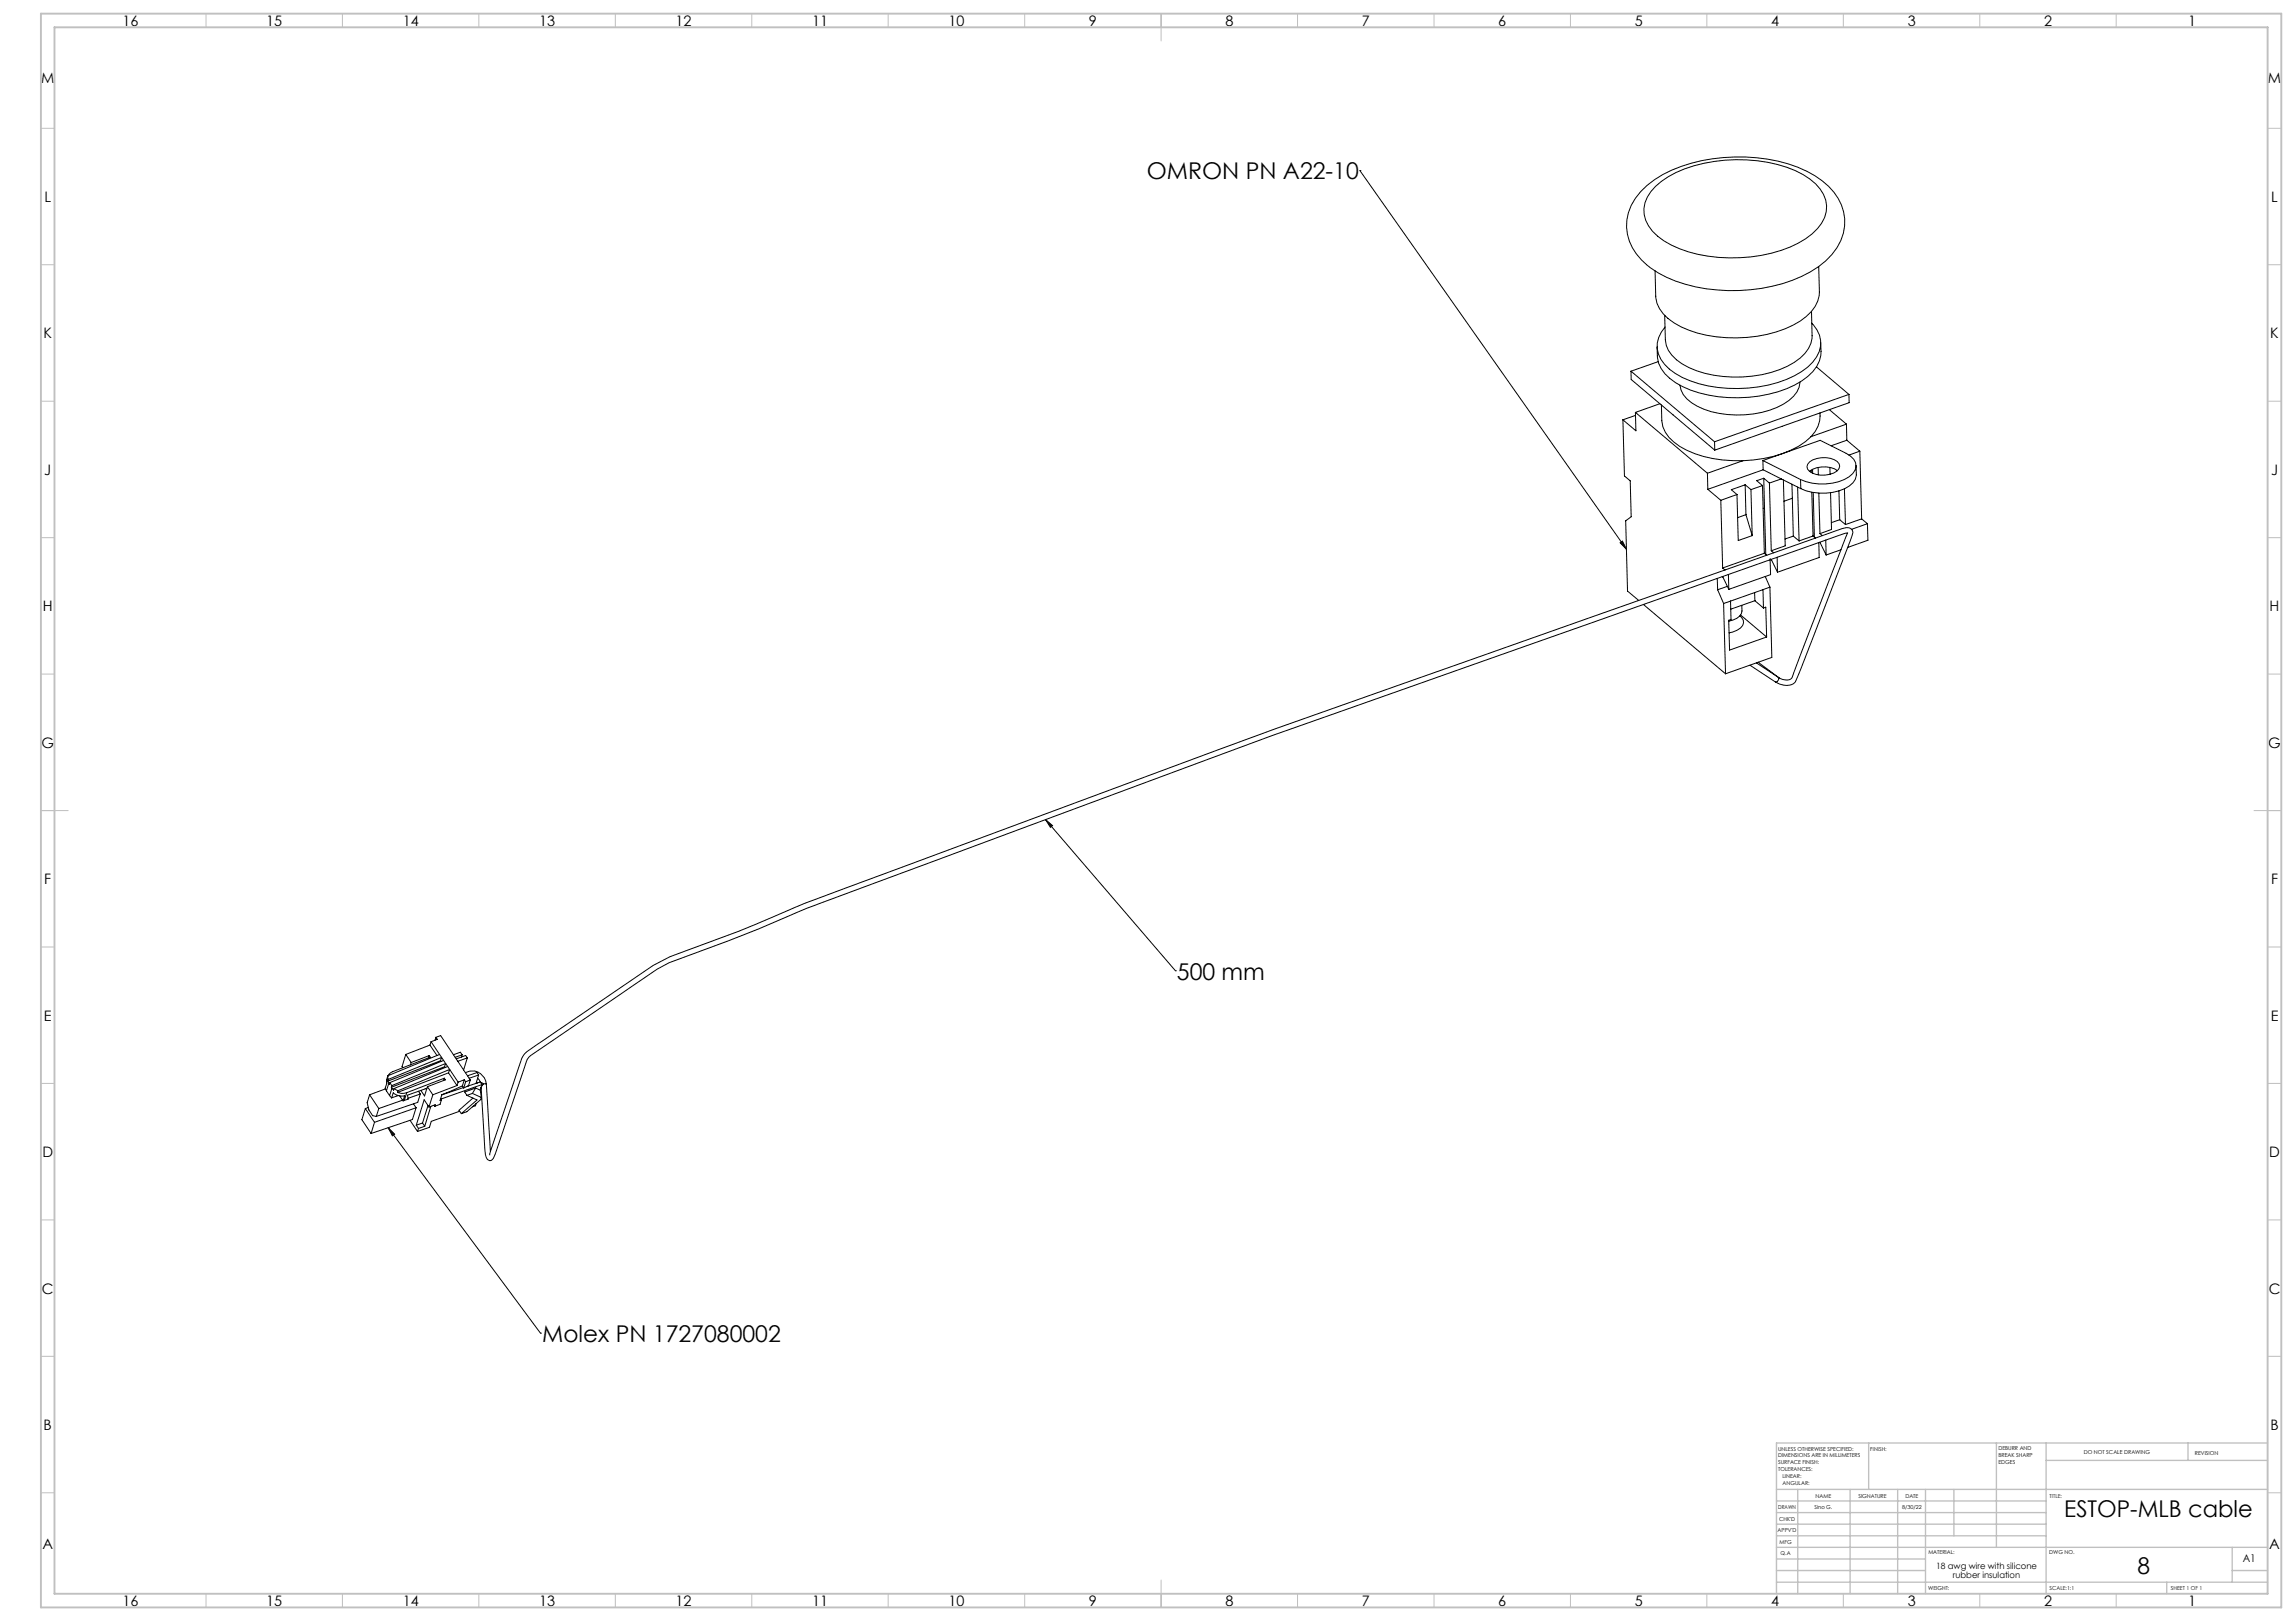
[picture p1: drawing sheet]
<svg xmlns="http://www.w3.org/2000/svg" width="841mm" height="594mm" viewBox="0 0 841 594" stroke-linecap="round" stroke-linejoin="round" font-family="sans-serif">
<defs><g id="words">
<g font-size="8.5">
<text x="420.2" y="65.7">OMRON PN A22-10</text>
<text x="431.3" y="359">500 mm</text>
<text x="198.7" y="491.9">Molex PN 1727080002</text>
<text x="756.5" y="555.8">ESTOP-MLB cable</text>
<text x="783.3" y="576.7">8</text>
</g>
<g font-size="5.3">
<text x="44.8" y="9.5">16</text>
<text x="97.6" y="9.5">15</text>
<text x="147.6" y="9.5">14</text>
<text x="197.6" y="9.5">13</text>
<text x="247.6" y="9.5">12</text>
<text x="297.6" y="9.5">11</text>
<text x="347.6" y="9.5">10</text>
<text x="399.1" y="9.5">9</text>
<text x="449.1" y="9.5">8</text>
<text x="499.1" y="9.5">7</text>
<text x="549.1" y="9.5">6</text>
<text x="599.1" y="9.5">5</text>
<text x="649.1" y="9.5">4</text>
<text x="699.1" y="9.5">3</text>
<text x="749.1" y="9.5">2</text>
<text x="801.8" y="9.5">1</text>
<text x="15.1" y="30.6">M</text>
<text x="831.1" y="30.6">M</text>
<text x="16.3" y="74">L</text>
<text x="832.3" y="74">L</text>
<text x="16" y="124">K</text>
<text x="832" y="124">K</text>
<text x="16.2" y="174">J</text>
<text x="832.2" y="174">J</text>
<text x="15.7" y="224">H</text>
<text x="831.7" y="224">H</text>
<text x="15.2" y="274">G</text>
<text x="831.2" y="274">G</text>
<text x="16.2" y="324">F</text>
<text x="832.2" y="324">F</text>
<text x="16.1" y="374">E</text>
<text x="832.1" y="374">E</text>
<text x="15.5" y="424">D</text>
<text x="831.5" y="424">D</text>
<text x="15.4" y="474">C</text>
<text x="831.4" y="474">C</text>
<text x="16" y="524">B</text>
<text x="832" y="524">B</text>
<text x="15.5" y="567.6">A</text>
<text x="831.5" y="567.6">A</text>
<text x="44.8" y="588.5">16</text>
<text x="97.6" y="588.5">15</text>
<text x="147.6" y="588.5">14</text>
<text x="197.6" y="588.5">13</text>
<text x="247.6" y="588.5">12</text>
<text x="297.6" y="588.5">11</text>
<text x="347.6" y="588.5">10</text>
<text x="399.1" y="588.5">9</text>
<text x="449.1" y="588.5">8</text>
<text x="499.1" y="588.5">7</text>
<text x="549.1" y="588.5">6</text>
<text x="599.1" y="588.5">5</text>
<text x="649.1" y="588.5">4</text>
<text x="699.1" y="588.5">3</text>
<text x="749.1" y="588.5">2</text>
<text x="801.8" y="588.5">1</text>
</g>
<text font-size="3.9" x="821.9" y="572.5">A1</text>
<g font-size="3.2">
<text x="709.5" y="574.9">18 awg wire with silicone</text>
<text x="715.6" y="578.1">rubber insulation</text>
</g>
<g font-size="2">
<text x="651.6" y="531.6">UNLESS OTHERWISE SPECIFIED:</text>
<text x="685.4" y="531.6">FINISH:</text>
<text x="732.3" y="531.5">DEBURR AND</text>
<text x="732.3" y="534">BREAK SHARP</text>
<text x="763.6" y="533">DO NOT SCALE DRAWING</text>
<text x="804.3" y="533.2">REVISION</text>
<text x="651.6" y="534.1">DIMENSIONS ARE IN MILLIMETERS</text>
<text x="651.6" y="536.6">SURFACE FINISH:</text>
<text x="651.6" y="539.1">TOLERANCES:</text>
<text x="732.3" y="536.5">EDGES</text>
<text x="653.2" y="541.6">LINEAR:</text>
<text x="653.2" y="544.1">ANGULAR:</text>
<text x="665.3" y="549">NAME</text>
<text x="681" y="548.9">SIGNATURE</text>
<text x="698.2" y="548.9">DATE</text>
<text x="751.1" y="548.9">TITLE:</text>
<text x="651.6" y="553.1">DRAWN</text>
<text x="651.9" y="557.3">CHK'D</text>
<text x="664.9" y="553.1">Sino G.</text>
<text x="697.1" y="552.9">8/30/22</text>
<text x="651.4" y="561.4">APPV'D</text>
<text x="652.1" y="565.8">MFG</text>
<text x="652.5" y="570">Q.A</text>
<text x="706.6" y="569.5">MATERIAL:</text>
<text x="751" y="569.5">DWG NO.</text>
<text x="706.6" y="582.5">WEIGHT:</text>
<text x="751.1" y="582.6">SCALE:1:1</text>
<text x="795.5" y="582.6">SHEET 1 OF 1</text>
</g>
</g></defs>
<g fill="none" stroke="#000" stroke-width=".37">
<path d="M498.3 62.5h.1M498.3 62.5l97.7 138.8M601.2 70.2a44.1 44.1 0 0 1 26.3-12 61.8 61.8 0 0 1 34.6 4.6 23.9 23.9 0 0 1 13.5 14.8 18.1 18.1 0 0 1-6.6 18 49.1 49.1 0 0 1-27.6 10.6 58.4 58.4 0 0 1-33.8-6.2 21.1 21.1 0 0 1-11.5-16.7 18 18 0 0 1 5.1-13.1zM606.7 68.3a42.1 42.1 0 0 1 25.4-9.6 51.7 51.7 0 0 1 28.7 5.3 14.9 14.9 0 0 1 8.6 11.5 14.4 14.4 0 0 1-7.7 11.9 51.8 51.8 0 0 1-32 6.9 41.5 41.5 0 0 1-22.3-7.7 11.3 11.3 0 0 1-3.8-14.3l1.3-2.1zM666.5 97.6l.2 9.3a11.5 11.5 0 0 1-4.8 9.1 41.7 41.7 0 0 1-25.5 7.8 39.4 39.4 0 0 1-25.1-7.1 11.5 11.5 0 0 1-4.6-8.2l-.2-9.3M663.8 114.1l.2 8.9a11.7 11.7 0 0 1-6.5 9.8 44.5 44.5 0 0 1-38.6 1.9 12.9 12.9 0 0 1-8.6-10.2l-.3-8.9M663.9 118.4a9.8 9.8 0 0 1 .3 14.3 32.8 32.8 0 0 1-19.8 9.1 49.4 49.4 0 0 1-27.9-3.5 14.7 14.7 0 0 1-9.2-10.6 10.6 10.6 0 0 1 2.8-7.8M597.7 136v3.1l30.7 25.9M597.7 136l30.6 25.9M607.6 132.5l-9.9 3.5M665.6 134.4l11.9 10.1M667.2 125.5a12.4 12.4 0 0 1-4.7 12.4 41.7 41.7 0 0 1-25.5 7.9 39.7 39.7 0 0 1-25.1-7.2 12.1 12.1 0 0 1-4.7-11.5"/>
<path d="M594.7 153.8l.6 20.6 2.1 1.8 .3 13.2-2 1.4 .7 25.8 4.1 3.4M599.3 151.1l.2 6.8-4.8-4.1M599.3 151.1l26.4 22.3M599.3 152.2l-4.6 1.6M608.3 147.9l-9 3.2M608.8 148.4a18.6 18.6 0 0 0 1.4 10 22.4 22.4 0 0 0 14 8.8 50.1 50.1 0 0 0 14.5 1.6M659.6 140a8.3 8.3 0 0 1-4 6.7 34.1 34.1 0 0 1-25.7 4.8 20.2 20.2 0 0 1-13.1-6.9l-.8-1.7-.4-1.7M666.9 151.3a10.5 10.5 0 0 1-3.3 8.7M670.3 150.1l6.3 5.3M676.6 155.4l-13 4.6M676.6 155.4l.2 5.9M677.5 144.5l.1 3.1-49.2 17.4"/>
<path d="M677.5 144.5l-49.2 17.4M625.7 173.4l.1 5.9M625.8 179.3l4.8 4M628.3 161.9l.1 3.1M638.7 168.8l-13 4.6M639.5 177.7l2.1 1.7M639.5 177.7l-5.1 1.8 2.1 1.7M639.5 177.7l.3 10.9M641.6 179.4l.5 16.9M645.9 177.9l-4.3 1.5M645.9 177.9l.6 24.8M646 168.8l21-7.4 9.5 4.7a4.9 4.9 0 0 1 3.3 6.2 12.8 12.8 0 0 1-10.8 5 18.9 18.9 0 0 1-9.2-1.6"/>
<path d="M646 168.8l13.8 6.9M646 168.8l.1 3.3M646.1 172.1l-20.3 7.2M646.1 172.1l6.6 3.4M646.3 175.3l-2.6 .8 2.2 1.8M646.3 175.3l.8 27.9M646.3 175.3l2.1 1.7M648.4 177l.7 24.8M652.7 175.5l-4.3 1.5M652.7 175.5l7.2 3.6M653.5 175.9l.7 24.1-5.1 1.8M656.7 177.4l.5 19.1"/>
<path d="M658.7 178.5l.6 19.7M659.8 175.7l.1 3.4M663.2 169.2a9.4 9.4 0 0 1 10-.1 2.08 2.08 0 0 1 0 3.5 8.6 8.6 0 0 1-10.8-.7l-.2-.9 .2-.9zM663.6 160a34.4 34.4 0 0 1-21.1 8.6l-3.8 .2M663.7 172.3l.1 .9M664.2 172v1.5M666.3 171.3v2.7M670.6 171.3v2.5M673.3 172.5a9.4 9.4 0 0 0-10.2 .2M673.9 179.9l.3 10.6M675.9 179.1l.4 13.1M676.8 161.3l-5.8 2.1"/>
<path d="M676.8 161.3l4.7 4M680.2 170.6a6.7 6.7 0 0 1-4.2 8.5 20.1 20.1 0 0 1-16.1 0M681.5 165.3l-4 1.5M681.5 165.3l.7 24.8M593.7 198.9l.8-.6 1.5 3zM630.6 183.3l.7 24.8M636.5 181.2l-5.9 2.1M636.5 181.2l.5 16.9 5.1-1.8M639.8 188.6l2.3 7.7M639.8 188.6l-3 1.1M646.6 186.2l-.5 .2M656.8 182.6l-3.1 1.1"/>
<path d="M657.2 196.5l2.1 1.7M657.2 196.5l-3.1 1M663.9 180.4l.5 16M664.4 196.4l-5.1 1.8M664.4 196.4l.9 .8M664.5 180.5l.4 16.4M666.5 180.7l.4 14.8M666.5 198.8l.1 5.5-15.2 5.4M666.8 198.7l2.4 4.7M666.9 195.5l.9 .8M669 197.9l.2 5.5M670.8 180.5l.4 13.5-4.3 1.5"/>
<path d="M674.2 190.5l2.1 1.7M674.2 190.5l-3.1 1M682.2 190.1l-5.9 2.1M682.2 190.1l2.1 1.8M684.3 191.9l.2 6.1-7.4 2.6M684.3 191.9l-5.8 2.1M629.3 211.9l.1 4.2M629.4 216.1l2.2 5M631.1 211.3l2.4 4.7M631.3 208.1l.8 .8M633 214.9l-3.6 1.2M633.4 210.5l.1 5.5"/>
<path d="M643 217.1l.1 3M646 216.1l.2 6.7M646 216.1l-11.8 4.2M646.5 202.7l-15.2 5.4M646.5 202.7l.9 .8M646.9 211.3l1.7 3.9M648.6 215.2l-2.6 .9M648.6 215.2l.7 25.7-17 6M648.7 204.7l.5 .5 2.2 4.5M648.7 205.1l.1 5.5-15.3 5.4M649.1 201.8l.9 .8M651.2 204.2l.2 5.5"/>
<path d="M674.6 201.5l-5.4 1.9M602.2 221.5l30.1 25.4M631.6 221.1l.7 25.8M634.2 220.3l.1 6.7-.8 .3 .3 10.9 13.6-4.8M634.2 220.3l-2.6 .8M637.6 225.7a2.67 2.67 0 0 1 .2 4.5l-1.3 .8-2.9 .9M637.9 225.4l9.5 8M638.3 221.8a4.1 4.1 0 0 1-3.3 5.4l-1.5 .4M643.1 220.1l-8.9 3.1M643.1 220.1l3.1 2.7M646.2 222.8l.9-.3 .3 10.9M641.3 243.8l9.4 6.2a1.46 1.46 0 0 0 1.1-1.7 3.9 3.9 0 0 0 4.8 .2l20.5-53.2-210.9 74.3-166 61.5-8.7 3.5a546 546 0 0 1-46.4 18.2l-4.3 2.4-44.7 30.5a6.1 6.1 0 0 0-3.6 4.4l-10.1 30a12.9 12.9 0 0 1-2.3 5.1l-.4 .1a1.99 1.99 0 0 1-1.8-2.3l-1.6-24.5"/>
<path d="M643.6 242.9l8 5.3M644.3 242.7l7.6 5.6M651.1 250.2a5.5 5.5 0 0 0 6.8-.3l6.6-16.5 14.5-38.2a1.92 1.92 0 0 0-2.4-1.8l-209.2 73.6-172.7 64.1a612.8 612.8 0 0 1-49.3 19.5l-6.1 3.2-42.7 29.1a14.7 14.7 0 0 0-4.7 3.7l-.7 1.1-1.3 4.1-10.1 29.7-.3 1.7M383.2 300.3l2.5 2.2-.8 .7zM383.2 300.3l47.5 55.4M430.7 355.7h.1M141.3 399l-5.9 2.2M141.6 399.7l1.2 1.8M142.1 396.2l.4 .8M142.2 394.2v1.4M142.2 394.2l-.6 1.8 .1 .9-.6 1.9 .5 .9M142.2 395.6l-.1 .6"/>
<path d="M142.5 397l-.9 2.7M142.8 396.7l.8 1.1M142.8 396.7l-.1 .6-.2-.3M143.4 398.4l.2 .4M143.6 397.8l-.2 .6M143.6 398.8l-.8 2.7M143.6 398.8l.7 .7 .1-.6M144.4 398.9l1.4 .8M145.8 399.7l-.1 .6M148.7 386.4l-1.4 4.5 .3 .4M148.7 386.4l2 3M150.7 389.4l-.3 .8"/>
<path d="M153.4 399.9l.6 1M156.5 398.8l-7.2 2.5 .3 1.5-1.4 .5M156.6 398.2l2 3M156.6 398.2l-1 3.4-1.4-2M157.3 386.8l.4 .6-13.8 5.3-.7 .4-1 1.1M157.3 386.8l-6.6 2.6M157.3 386.8l-.3 .9M157.6 383l2.5 3.8M157.6 383l-8.9 3.4M158 381.7l3.1 4.7M158 381.7l-.4 1.3M159.7 380.1l.5 .8-2.2 .8"/>
<path d="M159.7 380.1l1.8-.6 10.8 16.2M159.7 380.1l-.3 1.1M161.1 386.4l1.5 2.2M161.1 386.4l-18.9 7.8M161.4 388.7l.4-1.2-19.6 8.1M161.4 388.7l-19.3 7.5M161.4 388.7l.2 .3M162.6 388.6l-19.8 8.1M162.6 388.6l.7 1.1M162.8 395.1l.4 .6-6.6 2.5M162.8 395.1l-13.8 5.3M162.8 395.1l-.3 .9"/>
<path d="M162.9 390.9l-19.5 7.5M162.9 390.9l.2 .3M163.3 389.7l1.5 2.2M163.3 389.7l-.4 1.2M163.3 389.7l-19.7 8.1M164 390.8l-19.6 8.1M164.4 393.1l-18.7 7.2M164.4 393.1l3.1 4.7M164.8 391.9l-19 7.8M164.8 391.9l-.4 1.2M164.8 391.9l3.1 4.7M166.2 386.5l2.5-.9 .6 .9"/>
<path d="M167.5 397.8l-8.9 3.4M167.9 396.6l-.4 1.2M169.3 386.5l-2.5 .9M169.3 386.5l-.2 .8M169.4 397.9l-7.5 3.2-.6 2.2 .4-.2M169.4 397.9l.5 .8M169.9 398.5l-8 2.7M170.1 395.7l-2.2 .9M170.1 395.7l-.7 2.2M170.1 395.7l.5 .7M170.5 393.1a5.2 5.2 0 0 1 7.7 4.3M170.6 396.4l-.7 2.3"/>
<path d="M171.2 387.7l-3.4 1.2M171.2 387.7l-1.3 4.4M171.2 387.7l-.6-.9-3.4 1.2M172.3 395.7l-1.7 .7M172.3 395.7l-.6 2.2-1.8 .8M174.3 398.7l1.7 .8M174.3 398.7l-4 1.4 .8 1.3M174.3 398.7l-1.2 2M175 395.1l1.1 1.6M175.1 396.8l-.6 .1M175.4 393.9l-1 3.1M175.4 393.9l-3.5 1.2"/>
<path d="M175.4 393.9l-.6-.9-3.5 1.2M176 399.5l.4 2.7M176.1 396.6l1 .6M176.6 397.4l-15.1 5.4M176.6 397.4l-.6 2.1M176.6 397.4l-.6-.9-4.9 1.6M177.1 397.2l-.8 1.4M177.1 397.2l1.1 .2M178.2 397.4l1.5 24.6M133.9 406.2l3.3 5.1M133.9 406.2l-1.3 4.1 3.4 5.1M135 405.8l-1.1 .4"/>
<path d="M135.4 401.2l3.4 5M135.4 401.2l-.9 2.9 .7 2.6 1.4 2.1 1.3 .3M137.2 411.3l-1.2 4.1M138.8 406.2l-.9 2.9M142.2 413.2l2.4 2.4-.8 .6zM142.2 413.2l55.8 75.3M142.8 401.5l.7 .8M143.5 402.3l.6-1.8a5 5 0 0 0 4.2 1.1l-.6 1.8M145.7 400.3l1.4 .4 1.9-.3M145.9 401.5l-2.4 .8M146.5 401.6l1.2 1.8M147.5 403.1l-8.7 3.1"/>
<path d="M148.2 403.3l-.5 .1M149 400.4l-.8 2.9M150.2 410.5l2.8 4.1M151.5 404.5l1 1.4M152.5 405.9l-1.4 4.3-15.1 5.2M152.5 405.9l-15.3 5.4M152.5 412.3l.9 1.2M153.4 413.5l-.4 1.1M154 400.9l-.9 3.1-15.2 5.1M154 400.9l-4.5 1.6M154.8 411.5l.8 1.2M154.8 411.5l-2.3 .8"/>
<path d="M155.6 412.7l-2.2 .8M156.8 405.1l-2 6.4M157.2 405.7l-1.8-2.7-2.9 9.3M157.9 405.4l-2.3 7.3M158.6 401.2l-1.4 4.5M159.1 405l.2 .4M159.3 405.4l.2-.6-2.3 .9M161.5 402.6l.2 .5M161.7 403.1l-.4 1.6-2 .7M168.5 407.2l-10.5 3.7-.6 2.2-4.4 1.5M171.1 401.4l3.7 1.7-5.7 5M173.1 400.7l-2 .7"/>
<path d="M173.1 400.7l3.3 1.5M173.3 402.4l-5.1 4.5 .9 1.2M174.5 404.4l-.3 .8-1.1 .4M176.4 402.2l-.3 .7-5 4.5-2 .7M198 488.5h.1"/>
</g>
<g fill="none" stroke="#c0c0c0" stroke-width=".37">
<path d="M75.5 5v5M125.5 5v5M175.5 5v5M225.5 5v5M275.5 5v5M325.5 5v5M375.5 5v5M425.5 5v10M475.5 5v5M525.5 5v5M575.5 5v5M625.5 5v5"/>
<path d="M675.5 5v5M725.5 5v5M775.5 5v5M15 47h5M831 47h5M15 97h5M831 97h5M15 147h5M831 147h5M15 197h5M831 197h5M15 247h5"/>
<path d="M831 247h5M15 297h10M826 297h10M15 347h5M831 347h5M15 397h5M831 397h5M15 447h5M831 447h5M15 497h5M831 497h5M15 547h5"/>
<path d="M831 547h5M425.5 579v10M75.5 584v5M125.5 584v5M175.5 584v5M225.5 584v5M275.5 584v5M325.5 584v5M375.5 584v5M475.5 584v5M525.5 584v5M575.5 584v5"/>
<path d="M625.5 584v5M675.5 584v5M725.5 584v5M775.5 584v5"/>
</g>
<g fill="none" stroke="#c0c0c0" stroke-width=".5">
<path d="M684.8 528.8v17M731.6 528.8v38.2M749.8 528.8v55.2M749.8 535.2h81.2M801.8 528.8v6.4M831 528.8h-180v55.2M651 545.8h180M651 558.5h98.8M651 554.3h98.8M651 550h98.8M658.8 545.8v38.2M678 545.8v38.2"/>
<path d="M695.4 545.8v38.2M705.6 545.8v38.2M716 545.8v17M651 579.8h180M651 562.8h98.8M651 575.5h54.6M651 571.3h54.6M651 567h180M794 579.8v4.2M818 575.5h13M818 567v12.8"/>
</g>
<path d="M15 5h821v584h-821zM20 10h811v574h-811z" fill="none" stroke="#c0c0c0" stroke-width=".7"/>
<path d="M142.2 413.2l2.4 2.4-.8 .6zM383.2 300.3l2.5 2.2-.8 .7zM593.7 198.9l.8-.6 1.5 3z" fill="#000"/>
<use href="#words"/>
</svg>
